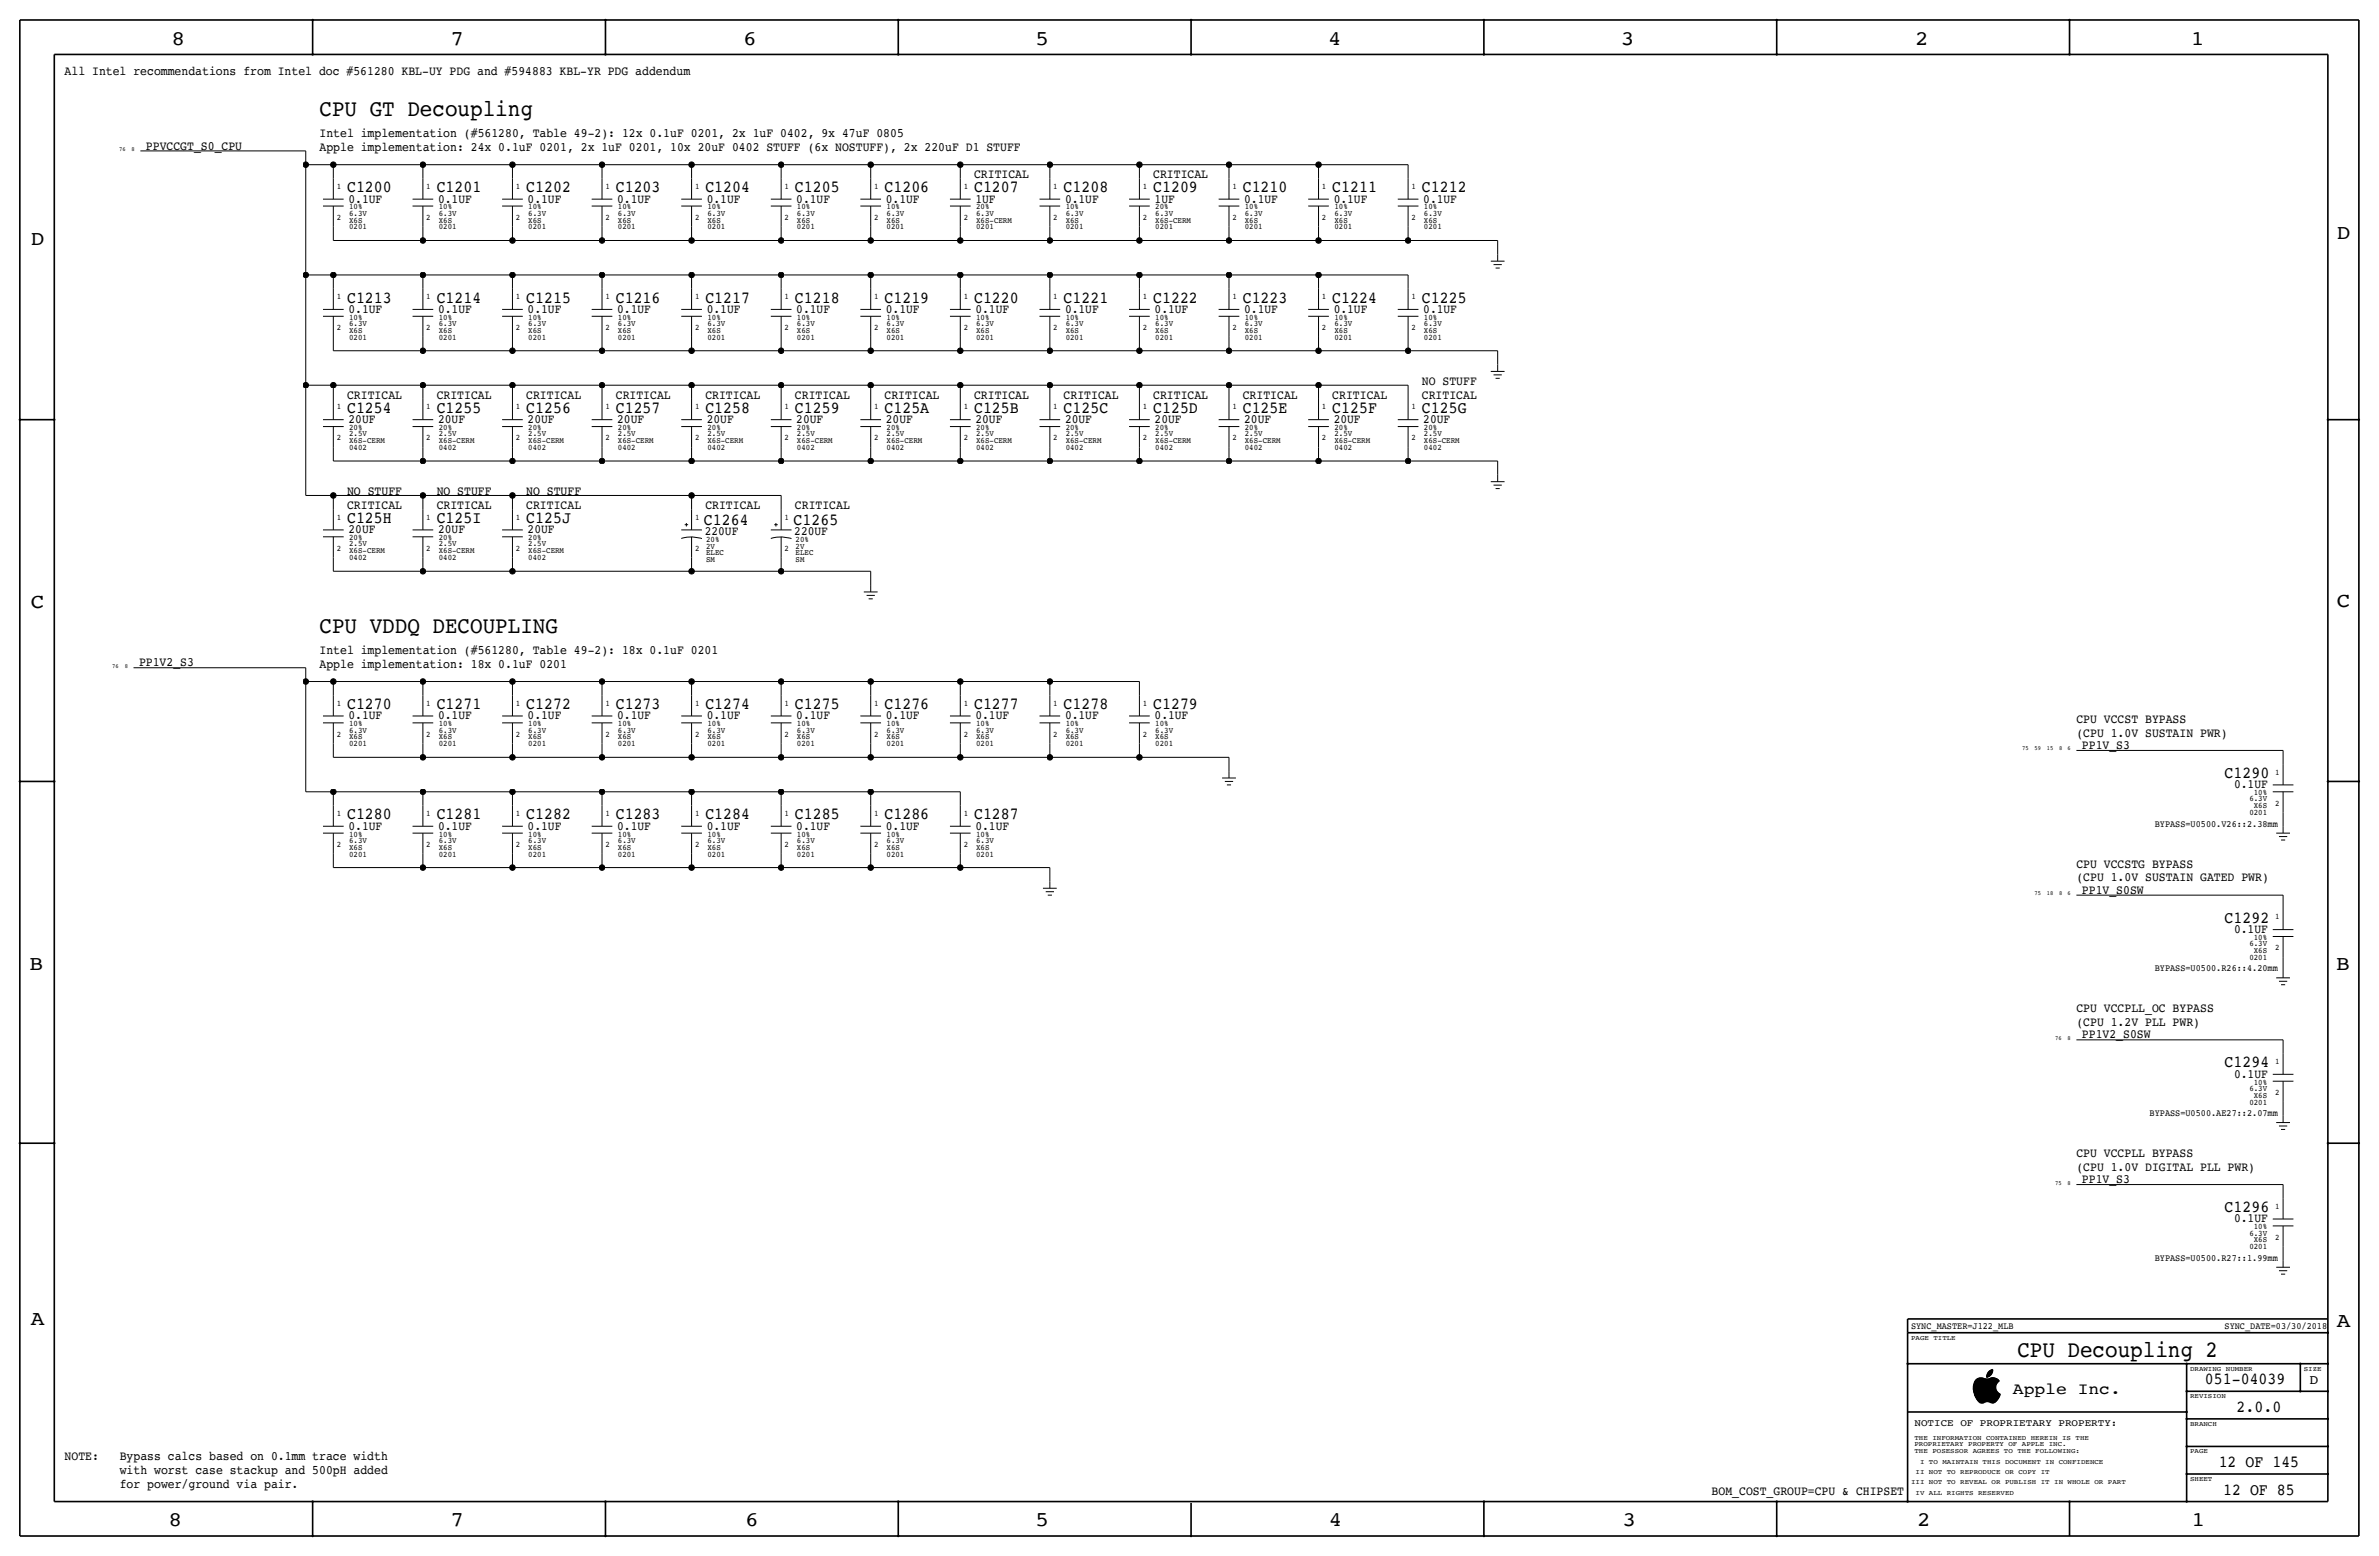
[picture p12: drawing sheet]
<svg xmlns="http://www.w3.org/2000/svg" width="877mm" height="574mm" viewBox="0 0 877 574" stroke-linecap="round" stroke-linejoin="round" font-family="sans-serif">
<defs><g id="words">
<g font-size="8.6">
<text x="117.8" y="42.9">CPU GT Decoupling</text>
<text x="117.8" y="233.4">CPU VDDQ DECOUPLING</text>
<text x="743.7" y="500.1">CPU Decoupling 2</text>
</g>
<g font-size="7.6">
<text x="63.2" y="16.5">8</text>
<text x="166.1" y="16.5">7</text>
<text x="274" y="16.5">6</text>
<text x="381.7" y="16.5">5</text>
<text x="489.7" y="16.5">4</text>
<text x="597.6" y="16.5">3</text>
<text x="706.1" y="16.5">2</text>
<text x="807.7" y="16.5">1</text>
<text x="861.5" y="88.1">D</text>
<text x="11.4" y="90.4">D</text>
<text x="11.4" y="224.3">C</text>
<text x="861.5" y="223.8">C</text>
<text x="10.8" y="357.6">B</text>
<text x="861.3" y="357.4">B</text>
<text x="11.3" y="488.4">A</text>
<text x="861.5" y="489.2">A</text>
<text x="62.2" y="562.6">8</text>
<text x="166" y="562.6">7</text>
<text x="274.8" y="562.6">6</text>
<text x="381.7" y="562.6">5</text>
<text x="489.9" y="562.6">4</text>
<text x="598.1" y="562.6">3</text>
<text x="706.8" y="562.6">2</text>
<text x="807.9" y="562.6">1</text>
</g>
<g font-size="6.2">
<text x="128" y="70.9">C1200</text>
<text x="161" y="70.9">C1201</text>
<text x="194" y="70.9">C1202</text>
<text x="227" y="70.9">C1203</text>
<text x="260" y="70.9">C1204</text>
<text x="293.1" y="70.9">C1205</text>
<text x="326.1" y="70.9">C1206</text>
<text x="359.1" y="70.9">C1207</text>
<text x="392.1" y="70.9">C1208</text>
<text x="425.1" y="70.9">C1209</text>
<text x="458.2" y="70.9">C1210</text>
<text x="491.2" y="70.9">C1211</text>
<text x="524.2" y="70.9">C1212</text>
<text x="128" y="111.5">C1213</text>
<text x="161" y="111.5">C1214</text>
<text x="194" y="111.5">C1215</text>
<text x="227" y="111.5">C1216</text>
<text x="260" y="111.5">C1217</text>
<text x="293.1" y="111.5">C1218</text>
<text x="326.1" y="111.5">C1219</text>
<text x="359.1" y="111.5">C1220</text>
<text x="392.1" y="111.5">C1221</text>
<text x="425.1" y="111.5">C1222</text>
<text x="458.2" y="111.5">C1223</text>
<text x="491.2" y="111.5">C1224</text>
<text x="524.2" y="111.5">C1225</text>
<text x="128" y="152.1">C1254</text>
<text x="161" y="152.1">C1255</text>
<text x="194" y="152.1">C1256</text>
<text x="227" y="152.1">C1257</text>
<text x="260" y="152.1">C1258</text>
<text x="293.1" y="152.1">C1259</text>
<text x="326.1" y="152.1">C125A</text>
<text x="359.1" y="152.1">C125B</text>
<text x="392.1" y="152.1">C125C</text>
<text x="425.1" y="152.1">C125D</text>
<text x="458.2" y="152.1">C125E</text>
<text x="491.2" y="152.1">C125F</text>
<text x="524.2" y="152.1">C125G</text>
<text x="128" y="192.8">C125H</text>
<text x="161" y="192.8">C125I</text>
<text x="194" y="192.8">C125J</text>
<text x="259.5" y="193.5">C1264</text>
<text x="292.6" y="193.5">C1265</text>
<text x="128" y="261.4">C1270</text>
<text x="161" y="261.4">C1271</text>
<text x="194" y="261.4">C1272</text>
<text x="227" y="261.4">C1273</text>
<text x="260" y="261.4">C1274</text>
<text x="293.1" y="261.4">C1275</text>
<text x="326.1" y="261.4">C1276</text>
<text x="359.1" y="261.4">C1277</text>
<text x="392.1" y="261.4">C1278</text>
<text x="425.1" y="261.4">C1279</text>
<text x="820.1" y="286.8">C1290</text>
<text x="128" y="302">C1280</text>
<text x="161" y="302">C1281</text>
<text x="194" y="302">C1282</text>
<text x="227" y="302">C1283</text>
<text x="260" y="302">C1284</text>
<text x="293.1" y="302">C1285</text>
<text x="326.1" y="302">C1286</text>
<text x="359.1" y="302">C1287</text>
<text x="820.1" y="340.1">C1292</text>
<text x="820.1" y="393.4">C1294</text>
<text x="820.1" y="446.8">C1296</text>
<text x="812.9" y="510.3">051-04039</text>
<text x="824.6" y="520.4">2.0.0</text>
<text x="818" y="540.8">12 OF 145</text>
<text x="819.6" y="550.9">12 OF 85</text>
</g>
<text font-size="6" x="742.1" y="513.9">Apple Inc.</text>
<text font-size="5" x="851.5" y="510.3">D</text>
<g font-size="4.7">
<text x="23.8" y="27.7">All Intel recommendations from Intel doc #561280 KBL-UY PDG and #594883 KBL-YR PDG addendum</text>
<text x="117.8" y="50.5">Intel implementation (#561280, Table 49-2): 12x 0.1uF 0201, 2x 1uF 0402, 9x 47uF 0805</text>
<text x="53.8" y="55.1">PPVCCGT_S0_CPU</text>
<text x="117.8" y="55.6">Apple implementation: 24x 0.1uF 0201, 2x 1uF 0201, 10x 20uF 0402 STUFF (6x NOSTUFF), 2x 220uF D1 STUFF</text>
<text x="359.1" y="65.8">CRITICAL</text>
<text x="425.1" y="65.8">CRITICAL</text>
<text x="128.5" y="74.7">0.1UF</text>
<text x="161.5" y="74.7">0.1UF</text>
<text x="194.5" y="74.7">0.1UF</text>
<text x="227.5" y="74.7">0.1UF</text>
<text x="260.6" y="74.7">0.1UF</text>
<text x="293.6" y="74.7">0.1UF</text>
<text x="326.6" y="74.7">0.1UF</text>
<text x="359.6" y="74.7">1UF</text>
<text x="392.6" y="74.7">0.1UF</text>
<text x="425.7" y="74.7">1UF</text>
<text x="458.7" y="74.7">0.1UF</text>
<text x="491.7" y="74.7">0.1UF</text>
<text x="524.7" y="74.7">0.1UF</text>
<text x="128.5" y="115.3">0.1UF</text>
<text x="161.5" y="115.3">0.1UF</text>
<text x="194.5" y="115.3">0.1UF</text>
<text x="227.5" y="115.3">0.1UF</text>
<text x="260.6" y="115.3">0.1UF</text>
<text x="293.6" y="115.3">0.1UF</text>
<text x="326.6" y="115.3">0.1UF</text>
<text x="359.6" y="115.3">0.1UF</text>
<text x="392.6" y="115.3">0.1UF</text>
<text x="425.7" y="115.3">0.1UF</text>
<text x="458.7" y="115.3">0.1UF</text>
<text x="491.7" y="115.3">0.1UF</text>
<text x="524.7" y="115.3">0.1UF</text>
<text x="524.2" y="142">NO STUFF</text>
<text x="128" y="147.1">CRITICAL</text>
<text x="161" y="147.1">CRITICAL</text>
<text x="194" y="147.1">CRITICAL</text>
<text x="227" y="147.1">CRITICAL</text>
<text x="260" y="147.1">CRITICAL</text>
<text x="293.1" y="147.1">CRITICAL</text>
<text x="326.1" y="147.1">CRITICAL</text>
<text x="359.1" y="147.1">CRITICAL</text>
<text x="392.1" y="147.1">CRITICAL</text>
<text x="425.1" y="147.1">CRITICAL</text>
<text x="458.2" y="147.1">CRITICAL</text>
<text x="491.2" y="147.1">CRITICAL</text>
<text x="524.2" y="147.1">CRITICAL</text>
<text x="128.5" y="156">20UF</text>
<text x="161.5" y="156">20UF</text>
<text x="194.5" y="156">20UF</text>
<text x="227.5" y="156">20UF</text>
<text x="260.6" y="156">20UF</text>
<text x="293.6" y="156">20UF</text>
<text x="326.6" y="156">20UF</text>
<text x="359.6" y="156">20UF</text>
<text x="392.6" y="156">20UF</text>
<text x="425.7" y="156">20UF</text>
<text x="458.7" y="156">20UF</text>
<text x="491.7" y="156">20UF</text>
<text x="524.7" y="156">20UF</text>
<text x="128" y="182.6">NO STUFF</text>
<text x="161" y="182.6">NO STUFF</text>
<text x="194" y="182.6">NO STUFF</text>
<text x="128" y="187.7">CRITICAL</text>
<text x="161" y="187.7">CRITICAL</text>
<text x="194" y="187.7">CRITICAL</text>
<text x="260" y="187.7">CRITICAL</text>
<text x="293.1" y="187.7">CRITICAL</text>
<text x="128.5" y="196.6">20UF</text>
<text x="161.5" y="196.6">20UF</text>
<text x="194.5" y="196.6">20UF</text>
<text x="259.8" y="197.1">220UF</text>
<text x="292.8" y="197.1">220UF</text>
<text x="51.3" y="245.6">PP1V2_S3</text>
<text x="117.8" y="241">Intel implementation (#561280, Table 49-2): 18x 0.1uF 0201</text>
<text x="117.8" y="246.1">Apple implementation: 18x 0.1uF 0201</text>
<text x="128.5" y="265.2">0.1UF</text>
<text x="161.5" y="265.2">0.1UF</text>
<text x="194.5" y="265.2">0.1UF</text>
<text x="227.5" y="265.2">0.1UF</text>
<text x="260.6" y="265.2">0.1UF</text>
<text x="293.6" y="265.2">0.1UF</text>
<text x="326.6" y="265.2">0.1UF</text>
<text x="359.6" y="265.2">0.1UF</text>
<text x="392.6" y="265.2">0.1UF</text>
<text x="425.7" y="265.2">0.1UF</text>
<text x="765.5" y="266.4">CPU VCCST BYPASS</text>
<text x="765.5" y="271.5">(CPU 1.0V SUSTAIN PWR)</text>
<text x="767.5" y="276.1">PP1V_S3</text>
<text x="823.6" y="290.6">0.1UF</text>
<text x="128.5" y="305.8">0.1UF</text>
<text x="161.5" y="305.8">0.1UF</text>
<text x="194.5" y="305.8">0.1UF</text>
<text x="227.5" y="305.8">0.1UF</text>
<text x="260.6" y="305.8">0.1UF</text>
<text x="293.6" y="305.8">0.1UF</text>
<text x="326.6" y="305.8">0.1UF</text>
<text x="359.6" y="305.8">0.1UF</text>
<text x="765.5" y="319.8">CPU VCCSTG BYPASS</text>
<text x="765.5" y="324.9">(CPU 1.0V SUSTAIN GATED PWR)</text>
<text x="767.5" y="329.4">PP1V_S0SW</text>
<text x="823.6" y="343.9">0.1UF</text>
<text x="765.5" y="373.1">CPU VCCPLL_OC BYPASS</text>
<text x="765.5" y="378.2">(CPU 1.2V PLL PWR)</text>
<text x="767.5" y="382.8">PP1V2_S0SW</text>
<text x="823.6" y="397.3">0.1UF</text>
<text x="765.5" y="431.5">(CPU 1.0V DIGITAL PLL PWR)</text>
<text x="765.5" y="426.5">CPU VCCPLL BYPASS</text>
<text x="767.5" y="436.1">PP1V_S3</text>
<text x="823.6" y="450.6">0.1UF</text>
<text x="23.8" y="538.2">NOTE:</text>
<text x="44.1" y="538.2">Bypass calcs based on 0.1mm trace width</text>
<text x="44.1" y="543.3">with worst case stackup and 500pH added</text>
<text x="44.1" y="548.4">for power/ground via pair.</text>
<text x="631" y="550.9">BOM_COST_GROUP=CPU &amp; CHIPSET</text>
</g>
<text font-size="3.7" x="705.8" y="525.5">NOTICE OF PROPRIETARY PROPERTY:</text>
<g font-size="3.5">
<text x="794.4" y="304.7">BYPASS=U0500.V26::2.38mm</text>
<text x="794.4" y="358">BYPASS=U0500.R26::4.20mm</text>
<text x="792.5" y="411.4">BYPASS=U0500.AE27::2.07mm</text>
<text x="794.4" y="464.7">BYPASS=U0500.R27::1.99mm</text>
<text x="704.5" y="490">SYNC_MASTER=J122_MLB</text>
<text x="820.1" y="490">SYNC_DATE=03/30/2018</text>
</g>
<g font-size="3.1">
<text x="124.2" y="69.6">1</text>
<text x="157.2" y="69.6">1</text>
<text x="190.2" y="69.6">1</text>
<text x="223.2" y="69.6">1</text>
<text x="256.2" y="69.6">1</text>
<text x="289.3" y="69.6">1</text>
<text x="322.3" y="69.6">1</text>
<text x="355.3" y="69.6">1</text>
<text x="388.3" y="69.6">1</text>
<text x="421.3" y="69.6">1</text>
<text x="454.4" y="69.6">1</text>
<text x="487.4" y="69.6">1</text>
<text x="520.4" y="69.6">1</text>
<text x="128.7" y="77.2">10%</text>
<text x="161.7" y="77.2">10%</text>
<text x="194.8" y="77.2">10%</text>
<text x="227.8" y="77.2">10%</text>
<text x="260.8" y="77.2">10%</text>
<text x="293.8" y="77.2">10%</text>
<text x="326.8" y="77.2">10%</text>
<text x="359.9" y="77.2">20%</text>
<text x="392.9" y="77.2">10%</text>
<text x="425.9" y="77.2">20%</text>
<text x="458.9" y="77.2">10%</text>
<text x="491.9" y="77.2">10%</text>
<text x="525" y="77.2">10%</text>
<text x="124.2" y="81">2</text>
<text x="128.7" y="79.5">6.3V</text>
<text x="128.7" y="82">X6S</text>
<text x="157.2" y="81">2</text>
<text x="161.7" y="79.5">6.3V</text>
<text x="161.7" y="82">X6S</text>
<text x="190.2" y="81">2</text>
<text x="194.8" y="79.5">6.3V</text>
<text x="194.8" y="82">X6S</text>
<text x="223.2" y="81">2</text>
<text x="227.8" y="79.5">6.3V</text>
<text x="227.8" y="82">X6S</text>
<text x="256.2" y="81">2</text>
<text x="260.8" y="82">X6S</text>
<text x="260.8" y="79.5">6.3V</text>
<text x="289.3" y="81">2</text>
<text x="293.8" y="82">X6S</text>
<text x="293.8" y="79.5">6.3V</text>
<text x="322.3" y="81">2</text>
<text x="326.8" y="79.5">6.3V</text>
<text x="326.8" y="82">X6S</text>
<text x="355.3" y="81">2</text>
<text x="359.9" y="79.5">6.3V</text>
<text x="359.9" y="82">X6S-CERM</text>
<text x="388.3" y="81">2</text>
<text x="392.9" y="79.5">6.3V</text>
<text x="392.9" y="82">X6S</text>
<text x="421.3" y="81">2</text>
<text x="425.9" y="79.5">6.3V</text>
<text x="425.9" y="82">X6S-CERM</text>
<text x="454.4" y="81">2</text>
<text x="458.9" y="79.5">6.3V</text>
<text x="458.9" y="82">X6S</text>
<text x="487.4" y="81">2</text>
<text x="491.9" y="79.5">6.3V</text>
<text x="491.9" y="82">X6S</text>
<text x="520.4" y="81">2</text>
<text x="525" y="82">X6S</text>
<text x="525" y="79.5">6.3V</text>
<text x="128.7" y="84.6">0201</text>
<text x="161.7" y="84.6">0201</text>
<text x="194.8" y="84.6">0201</text>
<text x="227.8" y="84.6">0201</text>
<text x="260.8" y="84.6">0201</text>
<text x="293.8" y="84.6">0201</text>
<text x="326.8" y="84.6">0201</text>
<text x="359.9" y="84.6">0201</text>
<text x="392.9" y="84.6">0201</text>
<text x="425.9" y="84.6">0201</text>
<text x="458.9" y="84.6">0201</text>
<text x="491.9" y="84.6">0201</text>
<text x="525" y="84.6">0201</text>
<text x="124.2" y="110.2">1</text>
<text x="157.2" y="110.2">1</text>
<text x="190.2" y="110.2">1</text>
<text x="223.2" y="110.2">1</text>
<text x="256.2" y="110.2">1</text>
<text x="289.3" y="110.2">1</text>
<text x="322.3" y="110.2">1</text>
<text x="355.3" y="110.2">1</text>
<text x="388.3" y="110.2">1</text>
<text x="421.3" y="110.2">1</text>
<text x="454.4" y="110.2">1</text>
<text x="487.4" y="110.2">1</text>
<text x="520.4" y="110.2">1</text>
<text x="128.7" y="117.9">10%</text>
<text x="161.7" y="117.9">10%</text>
<text x="194.8" y="117.9">10%</text>
<text x="227.8" y="117.9">10%</text>
<text x="260.8" y="117.9">10%</text>
<text x="293.8" y="117.9">10%</text>
<text x="326.8" y="117.9">10%</text>
<text x="359.9" y="117.9">10%</text>
<text x="392.9" y="117.9">10%</text>
<text x="425.9" y="117.9">10%</text>
<text x="458.9" y="117.9">10%</text>
<text x="491.9" y="117.9">10%</text>
<text x="525" y="117.9">10%</text>
<text x="124.2" y="121.7">2</text>
<text x="128.7" y="120.1">6.3V</text>
<text x="128.7" y="122.7">X6S</text>
<text x="128.7" y="125.2">0201</text>
<text x="157.2" y="121.7">2</text>
<text x="161.7" y="120.1">6.3V</text>
<text x="161.7" y="122.7">X6S</text>
<text x="161.7" y="125.2">0201</text>
<text x="190.2" y="121.7">2</text>
<text x="194.8" y="122.7">X6S</text>
<text x="194.8" y="120.1">6.3V</text>
<text x="194.8" y="125.2">0201</text>
<text x="223.2" y="121.7">2</text>
<text x="227.8" y="120.1">6.3V</text>
<text x="227.8" y="122.7">X6S</text>
<text x="227.8" y="125.2">0201</text>
<text x="256.2" y="121.7">2</text>
<text x="260.8" y="120.1">6.3V</text>
<text x="260.8" y="122.7">X6S</text>
<text x="260.8" y="125.2">0201</text>
<text x="289.3" y="121.7">2</text>
<text x="293.8" y="120.1">6.3V</text>
<text x="293.8" y="122.7">X6S</text>
<text x="293.8" y="125.2">0201</text>
<text x="322.3" y="121.7">2</text>
<text x="326.8" y="125.2">0201</text>
<text x="326.8" y="122.7">X6S</text>
<text x="326.8" y="120.1">6.3V</text>
<text x="355.3" y="121.7">2</text>
<text x="359.9" y="120.1">6.3V</text>
<text x="359.9" y="122.7">X6S</text>
<text x="359.9" y="125.2">0201</text>
<text x="388.3" y="121.7">2</text>
<text x="392.9" y="120.1">6.3V</text>
<text x="392.9" y="122.7">X6S</text>
<text x="392.9" y="125.2">0201</text>
<text x="421.3" y="121.7">2</text>
<text x="425.9" y="125.2">0201</text>
<text x="425.9" y="122.7">X6S</text>
<text x="425.9" y="120.1">6.3V</text>
<text x="454.4" y="121.7">2</text>
<text x="458.9" y="120.1">6.3V</text>
<text x="458.9" y="122.7">X6S</text>
<text x="458.9" y="125.2">0201</text>
<text x="487.4" y="121.7">2</text>
<text x="491.9" y="120.1">6.3V</text>
<text x="491.9" y="122.7">X6S</text>
<text x="491.9" y="125.2">0201</text>
<text x="520.4" y="121.7">2</text>
<text x="525" y="120.1">6.3V</text>
<text x="525" y="122.7">X6S</text>
<text x="525" y="125.2">0201</text>
<text x="124.2" y="150.9">1</text>
<text x="157.2" y="150.9">1</text>
<text x="190.2" y="150.9">1</text>
<text x="223.2" y="150.9">1</text>
<text x="256.2" y="150.9">1</text>
<text x="289.3" y="150.9">1</text>
<text x="322.3" y="150.9">1</text>
<text x="355.3" y="150.9">1</text>
<text x="388.3" y="150.9">1</text>
<text x="421.3" y="150.9">1</text>
<text x="454.4" y="150.9">1</text>
<text x="487.4" y="150.9">1</text>
<text x="520.4" y="150.9">1</text>
<text x="128.7" y="160.8">2.5V</text>
<text x="128.7" y="158.5">20%</text>
<text x="161.7" y="160.8">2.5V</text>
<text x="161.7" y="158.5">20%</text>
<text x="194.8" y="160.8">2.5V</text>
<text x="194.8" y="158.5">20%</text>
<text x="227.8" y="160.8">2.5V</text>
<text x="227.8" y="158.5">20%</text>
<text x="260.8" y="160.8">2.5V</text>
<text x="260.8" y="158.5">20%</text>
<text x="293.8" y="160.8">2.5V</text>
<text x="293.8" y="158.5">20%</text>
<text x="326.8" y="160.8">2.5V</text>
<text x="326.8" y="158.5">20%</text>
<text x="359.9" y="160.8">2.5V</text>
<text x="359.9" y="158.5">20%</text>
<text x="392.9" y="158.5">20%</text>
<text x="392.9" y="160.8">2.5V</text>
<text x="425.9" y="160.8">2.5V</text>
<text x="425.9" y="158.5">20%</text>
<text x="458.9" y="160.8">2.5V</text>
<text x="458.9" y="158.5">20%</text>
<text x="491.9" y="158.5">20%</text>
<text x="491.9" y="160.8">2.5V</text>
<text x="525" y="160.8">2.5V</text>
<text x="525" y="158.5">20%</text>
<text x="124.2" y="162.3">2</text>
<text x="128.7" y="163.3">X6S-CERM</text>
<text x="128.7" y="165.9">0402</text>
<text x="157.2" y="162.3">2</text>
<text x="161.7" y="163.3">X6S-CERM</text>
<text x="161.7" y="165.9">0402</text>
<text x="190.2" y="162.3">2</text>
<text x="194.8" y="165.9">0402</text>
<text x="194.8" y="163.3">X6S-CERM</text>
<text x="223.2" y="162.3">2</text>
<text x="227.8" y="163.3">X6S-CERM</text>
<text x="227.8" y="165.9">0402</text>
<text x="256.2" y="162.3">2</text>
<text x="260.8" y="163.3">X6S-CERM</text>
<text x="260.8" y="165.9">0402</text>
<text x="289.3" y="162.3">2</text>
<text x="293.8" y="163.3">X6S-CERM</text>
<text x="293.8" y="165.9">0402</text>
<text x="322.3" y="162.3">2</text>
<text x="326.8" y="165.9">0402</text>
<text x="326.8" y="163.3">X6S-CERM</text>
<text x="355.3" y="162.3">2</text>
<text x="359.9" y="163.3">X6S-CERM</text>
<text x="359.9" y="165.9">0402</text>
<text x="388.3" y="162.3">2</text>
<text x="392.9" y="165.9">0402</text>
<text x="392.9" y="163.3">X6S-CERM</text>
<text x="421.3" y="162.3">2</text>
<text x="425.9" y="163.3">X6S-CERM</text>
<text x="425.9" y="165.9">0402</text>
<text x="454.4" y="162.3">2</text>
<text x="458.9" y="163.3">X6S-CERM</text>
<text x="458.9" y="165.9">0402</text>
<text x="487.4" y="162.3">2</text>
<text x="491.9" y="165.9">0402</text>
<text x="491.9" y="163.3">X6S-CERM</text>
<text x="520.4" y="162.3">2</text>
<text x="525" y="163.3">X6S-CERM</text>
<text x="525" y="165.9">0402</text>
<text x="124.2" y="191.5">1</text>
<text x="157.2" y="191.5">1</text>
<text x="190.2" y="191.5">1</text>
<text x="256.2" y="191.5">1</text>
<text x="289.3" y="191.5">1</text>
<text x="124.2" y="202.9">2</text>
<text x="128.7" y="199.1">20%</text>
<text x="128.7" y="204">X6S-CERM</text>
<text x="128.7" y="201.4">2.5V</text>
<text x="157.2" y="202.9">2</text>
<text x="161.7" y="199.1">20%</text>
<text x="161.7" y="204">X6S-CERM</text>
<text x="161.7" y="201.4">2.5V</text>
<text x="190.2" y="202.9">2</text>
<text x="194.8" y="199.1">20%</text>
<text x="194.8" y="204">X6S-CERM</text>
<text x="194.8" y="201.4">2.5V</text>
<text x="256.2" y="202.9">2</text>
<text x="260.3" y="202.4">2V</text>
<text x="260.3" y="199.9">20%</text>
<text x="289.3" y="202.9">2</text>
<text x="293.3" y="202.4">2V</text>
<text x="293.3" y="199.9">20%</text>
<text x="128.7" y="206.5">0402</text>
<text x="161.7" y="206.5">0402</text>
<text x="194.8" y="206.5">0402</text>
<text x="260.3" y="204.7">ELEC</text>
<text x="260.3" y="207.3">SM</text>
<text x="293.3" y="204.7">ELEC</text>
<text x="293.3" y="207.3">SM</text>
<text x="124.2" y="260.1">1</text>
<text x="157.2" y="260.1">1</text>
<text x="190.2" y="260.1">1</text>
<text x="223.2" y="260.1">1</text>
<text x="256.2" y="260.1">1</text>
<text x="289.3" y="260.1">1</text>
<text x="322.3" y="260.1">1</text>
<text x="355.3" y="260.1">1</text>
<text x="388.3" y="260.1">1</text>
<text x="421.3" y="260.1">1</text>
<text x="128.7" y="267.7">10%</text>
<text x="161.7" y="267.7">10%</text>
<text x="194.8" y="267.7">10%</text>
<text x="227.8" y="267.7">10%</text>
<text x="260.8" y="267.7">10%</text>
<text x="293.8" y="267.7">10%</text>
<text x="326.8" y="267.7">10%</text>
<text x="359.9" y="267.7">10%</text>
<text x="392.9" y="267.7">10%</text>
<text x="425.9" y="267.7">10%</text>
<text x="124.2" y="271.5">2</text>
<text x="128.7" y="275.1">0201</text>
<text x="128.7" y="272.5">X6S</text>
<text x="128.7" y="270">6.3V</text>
<text x="157.2" y="271.5">2</text>
<text x="161.7" y="275.1">0201</text>
<text x="161.7" y="272.5">X6S</text>
<text x="161.7" y="270">6.3V</text>
<text x="190.2" y="271.5">2</text>
<text x="194.8" y="275.1">0201</text>
<text x="194.8" y="272.5">X6S</text>
<text x="194.8" y="270">6.3V</text>
<text x="223.2" y="271.5">2</text>
<text x="227.8" y="275.1">0201</text>
<text x="227.8" y="272.5">X6S</text>
<text x="227.8" y="270">6.3V</text>
<text x="256.2" y="271.5">2</text>
<text x="260.8" y="275.1">0201</text>
<text x="260.8" y="272.5">X6S</text>
<text x="260.8" y="270">6.3V</text>
<text x="289.3" y="271.5">2</text>
<text x="293.8" y="275.1">0201</text>
<text x="293.8" y="272.5">X6S</text>
<text x="293.8" y="270">6.3V</text>
<text x="322.3" y="271.5">2</text>
<text x="326.8" y="275.1">0201</text>
<text x="326.8" y="272.5">X6S</text>
<text x="326.8" y="270">6.3V</text>
<text x="355.3" y="271.5">2</text>
<text x="359.9" y="275.1">0201</text>
<text x="359.9" y="272.5">X6S</text>
<text x="359.9" y="270">6.3V</text>
<text x="388.3" y="271.5">2</text>
<text x="392.9" y="275.1">0201</text>
<text x="392.9" y="272.5">X6S</text>
<text x="392.9" y="270">6.3V</text>
<text x="421.3" y="271.5">2</text>
<text x="425.9" y="275.1">0201</text>
<text x="425.9" y="272.5">X6S</text>
<text x="425.9" y="270">6.3V</text>
<text x="838.8" y="285.5">1</text>
<text x="830.9" y="293.1">10%</text>
<text x="829.3" y="295.4">6.3V</text>
<text x="830.9" y="297.9">X6S</text>
<text x="838.8" y="296.9">2</text>
<text x="124.2" y="300.7">1</text>
<text x="157.2" y="300.7">1</text>
<text x="190.2" y="300.7">1</text>
<text x="223.2" y="300.7">1</text>
<text x="256.2" y="300.7">1</text>
<text x="289.3" y="300.7">1</text>
<text x="322.3" y="300.7">1</text>
<text x="355.3" y="300.7">1</text>
<text x="829.3" y="300.5">0201</text>
<text x="128.7" y="308.4">10%</text>
<text x="128.7" y="310.6">6.3V</text>
<text x="161.7" y="308.4">10%</text>
<text x="161.7" y="310.6">6.3V</text>
<text x="194.8" y="308.4">10%</text>
<text x="194.8" y="310.6">6.3V</text>
<text x="227.8" y="308.4">10%</text>
<text x="227.8" y="310.6">6.3V</text>
<text x="260.8" y="308.4">10%</text>
<text x="260.8" y="310.6">6.3V</text>
<text x="293.8" y="308.4">10%</text>
<text x="293.8" y="310.6">6.3V</text>
<text x="326.8" y="308.4">10%</text>
<text x="326.8" y="310.6">6.3V</text>
<text x="359.9" y="308.4">10%</text>
<text x="359.9" y="310.6">6.3V</text>
<text x="124.2" y="312.2">2</text>
<text x="128.7" y="315.7">0201</text>
<text x="128.7" y="313.2">X6S</text>
<text x="157.2" y="312.2">2</text>
<text x="161.7" y="315.7">0201</text>
<text x="161.7" y="313.2">X6S</text>
<text x="190.2" y="312.2">2</text>
<text x="194.8" y="315.7">0201</text>
<text x="194.8" y="313.2">X6S</text>
<text x="223.2" y="312.2">2</text>
<text x="227.8" y="315.7">0201</text>
<text x="227.8" y="313.2">X6S</text>
<text x="256.2" y="312.2">2</text>
<text x="260.8" y="315.7">0201</text>
<text x="260.8" y="313.2">X6S</text>
<text x="289.3" y="312.2">2</text>
<text x="293.8" y="315.7">0201</text>
<text x="293.8" y="313.2">X6S</text>
<text x="322.3" y="312.2">2</text>
<text x="326.8" y="315.7">0201</text>
<text x="326.8" y="313.2">X6S</text>
<text x="355.3" y="312.2">2</text>
<text x="359.9" y="315.7">0201</text>
<text x="359.9" y="313.2">X6S</text>
<text x="838.8" y="338.8">1</text>
<text x="830.9" y="346.5">10%</text>
<text x="829.3" y="353.8">0201</text>
<text x="829.3" y="348.7">6.3V</text>
<text x="830.9" y="351.3">X6S</text>
<text x="838.8" y="350.3">2</text>
<text x="838.8" y="392.2">1</text>
<text x="830.9" y="399.8">10%</text>
<text x="829.3" y="407.2">0201</text>
<text x="829.3" y="402.1">6.3V</text>
<text x="830.9" y="404.6">X6S</text>
<text x="838.8" y="403.6">2</text>
<text x="838.8" y="445.5">1</text>
<text x="829.3" y="455.4">6.3V</text>
<text x="830.9" y="453.1">10%</text>
<text x="829.3" y="460.5">0201</text>
<text x="830.9" y="458">X6S</text>
<text x="838.8" y="456.9">2</text>
</g>
<g font-size="2.5">
<text x="704.5" y="493.8">PAGE TITLE</text>
<text x="807.4" y="505.2">DRAWING NUMBER</text>
<text x="849.3" y="505.2">SIZE</text>
<text x="807.4" y="515.4">REVISION</text>
<text x="807.4" y="525.5">BRANCH</text>
<text x="705.8" y="533.1">PROPRIETARY PROPERTY OF APPLE INC.</text>
<text x="705.8" y="530.6">THE INFORMATION CONTAINED HEREIN IS THE</text>
<text x="705.8" y="535.7">THE POSESSOR AGREES TO THE FOLLOWING:</text>
<text x="707.8" y="539.5">I TO MAINTAIN THIS DOCUMENT IN CONFIDENCE</text>
<text x="807.4" y="535.7">PAGE</text>
<text x="706.2" y="543.3">II NOT TO REPRODUCE OR COPY IT</text>
<text x="807.4" y="545.8">SHEET</text>
<text x="704.5" y="547.1">III NOT TO REVEAL OR PUBLISH IT IN WHOLE OR PART</text>
<text x="706.2" y="550.9">IV ALL RIGHTS RESERVED</text>
</g>
<g font-size="2.3">
<text x="43.9" y="55.6">76</text>
<text x="48.5" y="55.6">8</text>
<text x="41.4" y="246.1">76</text>
<text x="46" y="246.1">8</text>
<text x="745.5" y="276.6">75</text>
<text x="750.1" y="276.6">59</text>
<text x="754.6" y="276.6">15</text>
<text x="759.2" y="276.6">8</text>
<text x="762.3" y="276.6">6</text>
<text x="750.1" y="329.9">75</text>
<text x="754.6" y="329.9">18</text>
<text x="759.2" y="329.9">8</text>
<text x="762.3" y="329.9">6</text>
<text x="757.7" y="383.3">76</text>
<text x="762.3" y="383.3">8</text>
<text x="757.7" y="436.6">75</text>
<text x="762.3" y="436.6">8</text>
</g>
</g></defs>
<g fill="none" stroke="#000" stroke-width=".37">
<path d="M51.8 55.6h60.9zM112.7 55.6v5.1zM112.7 60.7h10.2zM112.7 60.7v40.6zM119.1 75.9h7.6zM119.1 73.4h7.6zM122.9 60.7v5.1zM122.9 65.8v7.6zM122.9 75.9v7.7zM122.9 60.7h33zM152.1 73.4h7.6zM152.1 75.9h7.6z"/>
<path d="M155.9 60.7v5.1zM155.9 65.8v7.6zM155.9 75.9v7.7zM155.9 60.7h33zM185.1 75.9h7.6zM185.1 73.4h7.6zM188.9 60.7h33zM188.9 60.7v5.1zM188.9 65.8v7.6zM188.9 75.9v7.7zM218.1 75.9h7.7zM218.1 73.4h7.7z"/>
<path d="M221.9 60.7v5.1zM221.9 65.8v7.6zM221.9 75.9v7.7zM221.9 60.7h33.1zM251.2 73.4h7.6zM251.2 75.9h7.6zM255 60.7h33zM255 60.7v5.1zM255 65.8v7.6zM255 75.9v7.7zM284.2 75.9h7.6zM284.2 73.4h7.6z"/>
<path d="M288 60.7h33zM288 60.7v5.1zM288 65.8v7.6zM288 75.9v7.7zM317.2 73.4h7.6zM317.2 75.9h7.6zM321 60.7v5.1zM321 65.8v7.6zM321 75.9v7.7zM321 60.7h33zM350.2 75.9h7.6zM350.2 73.4h7.6z"/>
<path d="M354 60.7h33zM354 60.7v5.1zM354 65.8v7.6zM354 75.9v7.7zM383.2 75.9h7.7zM383.2 73.4h7.7zM387 60.7h33.1zM387 60.7v5.1zM387 65.8v7.6zM387 75.9v7.7zM416.3 75.9h7.6zM416.3 73.4h7.6z"/>
<path d="M420.1 60.7v5.1zM420.1 65.8v7.6zM420.1 75.9v7.7zM420.1 60.7h33zM449.3 75.9h7.6zM449.3 73.4h7.6zM453.1 60.7h33zM453.1 60.7v5.1zM453.1 65.8v7.6zM453.1 75.9v7.7zM482.3 75.9h7.6zM482.3 73.4h7.6z"/>
<path d="M486.1 60.7h33zM486.1 60.7v5.1zM486.1 65.8v7.6zM486.1 75.9v7.7zM515.3 73.4h7.6zM515.3 75.9h7.6zM519.1 60.7v5.1zM519.1 65.8v7.6zM519.1 75.9v7.7zM122.9 83.6v5zM122.9 88.6h33zM155.9 88.6h33z"/>
<path d="M155.9 83.6v5zM188.9 88.6h33zM188.9 83.6v5zM221.9 88.6h33.1zM221.9 83.6v5zM255 88.6h33zM255 83.6v5zM288 88.6h33zM288 83.6v5zM321 83.6v5zM321 88.6h33zM354 88.6h33z"/>
<path d="M354 83.6v5zM387 88.6h33.1zM387 83.6v5zM420.1 88.6h33zM420.1 83.6v5zM453.1 88.6h33zM453.1 83.6v5zM486.1 88.6h33zM486.1 83.6v5zM519.1 88.6h33zM519.1 83.6v5zM549.6 96.3h5.1z"/>
<path d="M550.6 97.5h3.1zM551.4 98.8h1.5zM552.1 88.6v5.1zM552.1 93.7v2.6zM112.7 101.3h10.2zM112.7 101.3v40.7zM119.1 116.6h7.6zM119.1 114h7.6zM122.9 101.3v5.1zM122.9 106.4v7.6zM122.9 116.6v7.6zM122.9 101.3h33z"/>
<path d="M152.1 114h7.6zM152.1 116.6h7.6zM155.9 101.3v5.1zM155.9 106.4v7.6zM155.9 116.6v7.6zM155.9 101.3h33zM185.1 116.6h7.6zM185.1 114h7.6zM188.9 101.3h33zM188.9 101.3v5.1zM188.9 106.4v7.6zM188.9 116.6v7.6z"/>
<path d="M218.1 116.6h7.7zM218.1 114h7.7zM221.9 101.3v5.1zM221.9 106.4v7.6zM221.9 116.6v7.6zM221.9 101.3h33.1zM251.2 114h7.6zM251.2 116.6h7.6zM255 101.3h33zM255 101.3v5.1zM255 106.4v7.6zM255 116.6v7.6z"/>
<path d="M284.2 116.6h7.6zM284.2 114h7.6zM288 101.3h33zM288 101.3v5.1zM288 106.4v7.6zM288 116.6v7.6zM317.2 114h7.6zM317.2 116.6h7.6zM321 101.3v5.1zM321 106.4v7.6zM321 116.6v7.6zM321 101.3h33z"/>
<path d="M350.2 116.6h7.6zM350.2 114h7.6zM354 101.3h33zM354 101.3v5.1zM354 106.4v7.6zM354 116.6v7.6zM383.2 116.6h7.7zM383.2 114h7.7zM387 101.3h33.1zM387 101.3v5.1zM387 106.4v7.6zM387 116.6v7.6z"/>
<path d="M416.3 116.6h7.6zM416.3 114h7.6zM420.1 101.3h33zM420.1 101.3v5.1zM420.1 106.4v7.6zM420.1 116.6v7.6zM449.3 116.6h7.6zM449.3 114h7.6zM453.1 101.3h33zM453.1 101.3v5.1zM453.1 106.4v7.6zM453.1 116.6v7.6z"/>
<path d="M482.3 116.6h7.6zM482.3 114h7.6zM486.1 101.3h33zM486.1 101.3v5.1zM486.1 106.4v7.6zM486.1 116.6v7.6zM515.3 114h7.6zM515.3 116.6h7.6zM519.1 101.3v5.1zM519.1 106.4v7.6zM519.1 116.6v7.6zM122.9 124.2v5.1z"/>
<path d="M122.9 129.3h33zM155.9 124.2v5.1zM155.9 129.3h33zM188.9 129.3h33zM188.9 124.2v5.1zM221.9 124.2v5.1zM221.9 129.3h33.1zM255 129.3h33zM255 124.2v5.1zM288 129.3h33zM288 124.2v5.1zM321 124.2v5.1z"/>
<path d="M321 129.3h33zM354 129.3h33zM354 124.2v5.1zM387 129.3h33.1zM387 124.2v5.1zM420.1 124.2v5.1zM420.1 129.3h33zM453.1 129.3h33zM453.1 124.2v5.1zM486.1 129.3h33zM486.1 124.2v5.1zM519.1 129.3h33z"/>
<path d="M519.1 124.2v5.1zM549.6 136.9h5.1zM550.6 138.2h3.1zM551.4 139.4h1.5zM552.1 129.3v5.1zM552.1 134.4v2.5zM112.7 142h10.2zM112.7 142v40.6zM119.1 157.2h7.6zM119.1 154.7h7.6zM122.9 142h33zM122.9 142v5.1z"/>
<path d="M122.9 147.1v7.6zM122.9 157.2v7.6zM152.1 154.7h7.6zM152.1 157.2h7.6zM155.9 142v5.1zM155.9 147.1v7.6zM155.9 157.2v7.6zM155.9 142h33zM185.1 157.2h7.6zM185.1 154.7h7.6zM188.9 142h33zM188.9 142v5.1z"/>
<path d="M188.9 147.1v7.6zM188.9 157.2v7.6zM218.1 157.2h7.7zM218.1 154.7h7.7zM221.9 142v5.1zM221.9 147.1v7.6zM221.9 157.2v7.6zM221.9 142h33.1zM251.2 154.7h7.6zM251.2 157.2h7.6zM255 142h33zM255 142v5.1z"/>
<path d="M255 147.1v7.6zM255 157.2v7.6zM284.2 157.2h7.6zM284.2 154.7h7.6zM288 142h33zM288 142v5.1zM288 147.1v7.6zM288 157.2v7.6zM317.2 154.7h7.6zM317.2 157.2h7.6zM321 142v5.1zM321 147.1v7.6z"/>
<path d="M321 157.2v7.6zM321 142h33zM350.2 157.2h7.6zM350.2 154.7h7.6zM354 142h33zM354 142v5.1zM354 147.1v7.6zM354 157.2v7.6zM383.2 157.2h7.7zM383.2 154.7h7.7zM387 142h33.1zM387 142v5.1z"/>
<path d="M387 147.1v7.6zM387 157.2v7.6zM416.3 157.2h7.6zM416.3 154.7h7.6zM420.1 142v5.1zM420.1 147.1v7.6zM420.1 157.2v7.6zM420.1 142h33zM449.3 157.2h7.6zM449.3 154.7h7.6zM453.1 142h33zM453.1 142v5.1z"/>
<path d="M453.1 147.1v7.6zM453.1 157.2v7.6zM482.3 157.2h7.6zM482.3 154.7h7.6zM486.1 142h33zM486.1 142v5.1zM486.1 147.1v7.6zM486.1 157.2v7.6zM515.3 154.7h7.6zM515.3 157.2h7.6zM519.1 142v5.1zM519.1 147.1v7.6z"/>
<path d="M519.1 157.2v7.6zM122.9 169.9h33zM122.9 164.8v5.1zM155.9 164.8v5.1zM155.9 169.9h33zM188.9 169.9h33zM188.9 164.8v5.1zM221.9 164.8v5.1zM221.9 169.9h33.1zM255 169.9h33zM255 164.8v5.1zM288 169.9h33z"/>
<path d="M288 164.8v5.1zM321 164.8v5.1zM321 169.9h33zM354 169.9h33zM354 164.8v5.1zM387 169.9h33.1zM387 164.8v5.1zM420.1 164.8v5.1zM420.1 169.9h33zM453.1 169.9h33zM453.1 164.8v5.1zM486.1 169.9h33z"/>
<path d="M486.1 164.8v5.1zM519.1 169.9h33zM519.1 164.8v5.1zM549.6 177.5h5.1zM550.6 178.8h3.1zM552.1 169.9v5.1zM552.1 175v2.5zM112.7 182.6h10.2zM119.1 197.9h7.6zM119.1 195.3h7.6zM122.9 182.6v5.1zM122.9 187.7v7.6z"/>
<path d="M122.9 197.9v7.6zM122.9 182.6h33zM152.1 195.3h7.6zM152.1 197.9h7.6zM155.9 182.6v5.1zM155.9 187.7v7.6zM155.9 197.9v7.6zM155.9 182.6h33zM185.1 197.9h7.6zM185.1 195.3h7.6zM188.9 182.6v5.1zM188.9 187.7v7.6z"/>
<path d="M188.9 197.9v7.6zM188.9 182.6h66.1zM251.2 195.3h7.6zM251.2 198.5a12.9 12.9 0 0 1 7.6 0M252.4 193.4h1.3zM253 192.8v1.3zM255 182.6h33zM255 182.6v5.1zM255 197.9v7.6zM255 187.7v7.6zM284.2 195.3h7.6zM284.2 198.5a12.9 12.9 0 0 1 7.6 0"/>
<path d="M285.4 193.4h1.3zM286.1 192.8v1.3zM288 182.6v5.1zM288 197.9v7.6zM288 187.7v7.6zM551.4 180.1h1.5zM122.9 205.5v5.1zM122.9 210.6h33zM155.9 205.5v5.1zM155.9 210.6h33zM188.9 210.6h66.1zM188.9 205.5v5.1z"/>
<path d="M255 210.6h33zM255 205.5v5.1zM288 210.6h33zM288 205.5v5.1zM318.5 218.2h5zM319.5 219.5h3zM321 210.6v5zM321 215.6v2.6zM320.2 220.7h1.6zM49.2 246.1h63.5zM112.7 246.1v5.1zM112.7 251.2h10.2z"/>
<path d="M112.7 251.2v40.6zM122.9 251.2h33zM122.9 251.2v5.1zM122.9 256.3v7.6zM155.9 251.2v5.1zM155.9 256.3v7.6zM155.9 251.2h33zM188.9 251.2h33zM188.9 251.2v5.1zM188.9 256.3v7.6zM221.9 251.2h33.1zM221.9 251.2v5.1z"/>
<path d="M221.9 256.3v7.6zM255 251.2h33zM255 251.2v5.1zM255 256.3v7.6zM288 251.2h33zM288 251.2v5.1zM288 256.3v7.6zM321 251.2h33zM321 251.2v5.1zM321 256.3v7.6zM354 251.2h33zM354 251.2v5.1z"/>
<path d="M354 256.3v7.6zM387 251.2h33.1zM387 251.2v5.1zM387 256.3v7.6zM420.1 251.2v5.1zM420.1 256.3v7.6zM119.1 266.4h7.6zM119.1 263.9h7.6zM122.9 274.1v5zM122.9 279.1h33zM122.9 266.4v7.7zM152.1 263.9h7.6z"/>
<path d="M152.1 266.4h7.6zM155.9 274.1v5zM155.9 266.4v7.7zM155.9 279.1h33zM185.1 266.4h7.6zM185.1 263.9h7.6zM188.9 279.1h33zM188.9 274.1v5zM188.9 266.4v7.7zM218.1 266.4h7.7zM218.1 263.9h7.7zM221.9 279.1h33.1z"/>
<path d="M221.9 274.1v5zM221.9 266.4v7.7zM251.2 263.9h7.6zM251.2 266.4h7.6zM255 279.1h33zM255 274.1v5zM255 266.4v7.7zM284.2 266.4h7.6zM284.2 263.9h7.6zM288 279.1h33zM288 274.1v5zM288 266.4v7.7z"/>
<path d="M317.2 263.9h7.6zM317.2 266.4h7.6zM321 279.1h33zM321 274.1v5zM321 266.4v7.7zM350.2 266.4h7.6zM350.2 263.9h7.6zM354 279.1h33zM354 274.1v5zM354 266.4v7.7zM383.2 266.4h7.7zM383.2 263.9h7.7z"/>
<path d="M387 279.1h33.1zM387 274.1v5zM387 266.4v7.7zM416.3 266.4h7.6zM416.3 263.9h7.6zM420.1 279.1h33zM420.1 274.1v5zM420.1 266.4v7.7zM453.1 279.1v5.1zM765.5 276.6h76.2zM841.7 276.6v5.1zM112.7 291.8h10.2z"/>
<path d="M122.9 291.8h33zM122.9 291.8v5.1zM122.9 296.9v7.6zM155.9 291.8v5.1zM155.9 296.9v7.6zM155.9 291.8h33zM188.9 291.8h33zM188.9 291.8v5.1zM188.9 296.9v7.6zM221.9 291.8h33.1zM221.9 291.8v5.1zM221.9 296.9v7.6z"/>
<path d="M255 291.8h33zM255 291.8v5.1zM255 296.9v7.6zM288 291.8h33zM288 291.8v5.1zM288 296.9v7.6zM321 291.8h33zM321 291.8v5.1zM321 296.9v7.6zM354 291.8v5.1zM354 296.9v7.6zM450.5 286.8h5.1z"/>
<path d="M451.6 288h3zM452.3 289.3h1.5zM453.1 284.2v2.6zM837.9 291.8h7.6zM837.9 289.3h7.6zM841.7 299.5v5zM841.7 281.7v7.6zM841.7 291.8v7.7zM119.1 307.1h7.6zM119.1 304.5h7.6zM122.9 314.7v5.1zM122.9 319.8h33z"/>
<path d="M122.9 307.1v7.6zM152.1 304.5h7.6zM152.1 307.1h7.6zM155.9 314.7v5.1zM155.9 307.1v7.6zM155.9 319.8h33zM185.1 307.1h7.6zM185.1 304.5h7.6zM188.9 319.8h33zM188.9 314.7v5.1zM188.9 307.1v7.6zM218.1 307.1h7.7z"/>
<path d="M218.1 304.5h7.7zM221.9 319.8h33.1zM221.9 314.7v5.1zM221.9 307.1v7.6zM251.2 304.5h7.6zM251.2 307.1h7.6zM255 319.8h33zM255 314.7v5.1zM255 307.1v7.6zM284.2 307.1h7.6zM284.2 304.5h7.6zM288 319.8h33z"/>
<path d="M288 314.7v5.1zM288 307.1v7.6zM317.2 304.5h7.6zM317.2 307.1h7.6zM321 319.8h33zM321 314.7v5.1zM321 307.1v7.6zM350.2 307.1h7.6zM350.2 304.5h7.6zM354 319.8h33zM354 314.7v5.1zM354 307.1v7.6z"/>
<path d="M387 319.8v5.1zM839.2 307.1h5zM840.2 308.4h3zM840.9 309.6h1.6zM841.7 304.5v2.6zM384.5 327.4h5.1zM385.5 328.7h3.1zM386.3 329.9h1.5zM387 324.9v2.5zM765.5 329.9h76.2zM841.7 329.9v5.1zM841.7 335v7.6z"/>
<path d="M837.9 345.2h7.6zM837.9 342.6h7.6zM841.7 352.8v5.1zM841.7 357.9v2.5zM841.7 345.2v7.6zM839.2 360.4h5zM840.2 361.7h3zM840.9 363h1.6zM765.5 383.3h76.2zM837.9 398.5h7.6zM837.9 396h7.6zM841.7 383.3v5.1z"/>
<path d="M841.7 388.4v7.6zM841.7 398.5v7.6zM839.2 413.8h5zM840.2 415h3zM840.9 416.3h1.6zM841.7 406.1v5.1zM841.7 411.2v2.6zM765.5 436.6h76.2zM841.7 436.6v5.1zM837.9 451.9h7.6zM837.9 449.3h7.6zM841.7 459.5v5.1z"/>
<path d="M841.7 441.7v7.6zM841.7 451.9v7.6zM839.2 467.1h5zM840.2 468.4h3zM840.9 469.6h1.6zM841.7 464.6v2.5zM727.5 512.2h8.4zM727.5 512.3h8.4zM727.5 512.4h8.5zM727.5 511.2h8.2zM727.5 511.3h8.2zM727.5 511.5h8.2z"/>
<path d="M727.5 511.4h8.2zM727.5 512h8.3zM727.5 512.1h8.3zM727.5 511.7h8.3zM727.5 511.8h8.3zM727.5 511.6h8.3zM727.5 511.9h8.3zM727.5 511.1h8.3zM727.6 512.8h8.6zM727.6 510.8h8.2zM727.6 511h8.2zM727.6 510.9h8.2z"/>
<path d="M727.6 510.7h8.2zM727.6 512.5h8.4zM727.6 512.6h8.4zM727.6 512.7h8.5zM727.6 512.9h8.6zM727.6 510.6h8.3zM727.6 510.5h8.3zM727.6 513h8.7zM727.6 513.1h8.8zM727.7 513.2h8.8zM727.7 510.2h8.3zM727.7 510.4h8.2z"/>
<path d="M727.7 510.3h8.3zM727.7 513.4h9.1zM727.7 513.3h9zM727.7 510.1h8.3zM727.8 509.9h8.4zM727.8 513.5h9.1zM727.8 510h8.3zM727.8 513.6h9.2zM727.8 513.8h9.6zM727.8 509.8h8.5zM727.8 513.7h9.4zM727.9 513.9h9.5z"/>
<path d="M727.9 509.7h8.4zM727.9 509.6h8.5zM727.9 514.1h9.5zM727.9 514h9.5zM728 514.2h9.4zM728 509.5h8.5zM728 509.4h8.6zM728 509.3h8.7zM728 514.4h9.3zM728.1 509.2h8.8zM728.1 514.5h9.2zM728.1 514.6h9.1z"/>
<path d="M728.1 509.1h8.9zM728.2 514.7h9zM728.2 509h8.8zM728.2 514.8h9zM728.3 514.9h8.8zM728.3 508.9h8.7zM728.3 515h8.8zM728.3 508.8h8.6zM728.3 515.1h8.7zM728.4 508.7h8.4zM728.4 515.2h8.6zM728.5 515.3h8.4z"/>
<path d="M728.5 515.4h8.4zM728.5 508.6h8.2zM728.6 515.5h8.2zM728.6 508.5h7.9zM728.7 515.6h8zM728.7 515.7h8zM728.7 508.4h7.7zM728.8 515.8h7.7zM728.9 515.9h7.6zM728.9 508.3h3.1zM728.9 516h7.5zM729 508.2h2.6z"/>
<path d="M729 516.1h7.3zM729.1 516.2h7.1zM729.2 516.3h6.9zM729.2 508.1a4.7 4.7 0 0 0-1.2 6.3l1.8 2.6 .8 .2 1-.3M729.3 508.1h2.1zM729.3 516.4h6.7zM729.4 516.5h6.5zM729.5 516.6h6.3zM729.6 516.7h2.5zM729.6 507.9h1.4zM729.7 516.8h2.1zM729.8 516.9h1.9z"/>
<path d="M729.9 517h1.6zM730.2 517.1h1zM732.4 507.5h.6zM732.4 507.6h.4zM732.4 507.4h.8zM732.4 507.3h1zM732.4 507.1h1.3zM732.4 507h1.4zM732.4 507.2h1.2zM732.5 506.9h1.4zM732.5 506.8h1.5zM732.5 506.6h1.7z"/>
<path d="M732.5 506.7h1.6zM732.6 506.5h1.7zM732.6 506.4h1.7zM732.7 506.3h1.7zM732.7 506.2h1.7zM732.8 506.1h1.7zM732.8 506h1.7zM732.9 505.9h1.6zM733 505.8h1.6zM733.1 505.7h1.5zM733.1 508.3h3.1zM733.2 505.6h1.4z"/>
<path d="M733.2 516.7h2.5zM733.3 505.5h1.4zM733.4 508.2h2.6zM733.4 505.4h1.3zM733.6 505.3h1.1zM733.6 516.8h2zM733.6 508.1a2.99 2.99 0 0 1 3.5 1 2.71 2.71 0 0 0-1.3 2.5 2.71 2.71 0 0 0 1.7 2.3 3.5 3.5 0 0 1-3.1 3.2l-1.6-.4-1.1 .2M733.7 508.1h2.1zM733.7 508.1l-1.3 .2-1.9-.4-1.3 .2M733.7 505.2h1zM733.8 516.9h1.7zM733.9 505.1h.8z"/>
<path d="M733.9 507.9h1.6zM734 517h1.3zM734.1 505h.6zM734.3 507.8h.8zM734.3 504.9h.4zM734.3 517.1h.7zM734.7 504.7a2.81 2.81 0 0 0-2.3 3 2.71 2.71 0 0 0 2.3-2.9"/>
</g>
<g fill="none" stroke="#000" stroke-width=".6" stroke-linecap="butt">
<path d="M7.3 7.4v558.8zM7.3 7.4h862.3zM115.3 7.4v12.7zM223.2 7.4v12.7zM331.2 7.4v12.7zM439.1 7.4v12.7zM547.1 7.4v12.7zM655 7.4v12.7zM763 7.4v12.7zM869.6 7.4v558.8zM20 20.1v533.4zM20 20.1h838.2z"/>
<path d="M858.2 20.1v533.4zM7.3 154.7h12.7zM858.2 154.7h11.4zM7.3 288h12.7zM858.2 288h11.4zM7.3 421.4h12.7zM858.2 421.4h11.4zM703.3 486.2h154.9zM703.3 486.2v5zM703.3 491.2v62.3zM703.3 491.2h154.9zM703.3 502.7h154.9z"/>
<path d="M806.1 502.7v50.8zM806.1 512.8h52.1zM848.1 502.7v10.1zM703.3 520.4h102.8zM806.1 533.1h52.1zM806.1 523h52.1zM20 553.5h838.2zM115.3 553.5v12.7zM223.2 553.5v12.7zM331.2 553.5v12.7zM439.1 554v12.2zM547.1 553.5v12.7z"/>
<path d="M655 553.5v12.7zM763 553.5v12.7zM806.1 543.3h52.1zM7.3 566.2h862.3z"/>
</g>
<g fill="#000" stroke="#000" stroke-width=".37">
<path d="M115.1 7.2h.4v.3h-.4zM115.1 19.9h.4v.3h-.4zM223 7.2h.4v.3h-.4zM223 19.9h.4v.3h-.4zM331 19.9h.4v.3h-.4zM331 7.2h.4v.3h-.4zM438.9 7.2h.4v.3h-.4zM438.9 19.9h.4v.3h-.4zM546.9 7.2h.4v.3h-.4zM546.9 19.9h.4v.3h-.4zM654.8 19.9h.4v.3h-.4zM654.8 7.2h.4v.3h-.4z"/>
<path d="M762.8 19.9h.4v.3h-.4zM762.8 7.2h.4v.3h-.4zM7.1 154.5h.4v.4h-.4zM19.8 154.5h.4v.4h-.4zM858 154.5h.4v.4h-.4zM869.5 154.5h.3v.4h-.3zM7.1 287.9h.4v.3h-.4zM19.8 287.9h.4v.3h-.4zM858 287.9h.4v.3h-.4zM869.5 287.9h.3v.3h-.3zM7.1 421.2h.4v.4h-.4zM19.8 421.2h.4v.4h-.4z"/>
<path d="M858 421.2h.4v.4h-.4zM869.5 421.2h.3v.4h-.3zM858 491.1h.4v.3h-.4zM703.1 502.5h.4v.3h-.4zM806 502.5h.3v.3h-.3zM806 512.7h.3v.3h-.3zM847.9 512.7h.3v.3h-.3zM847.9 502.5h.3v.3h-.3zM858 502.5h.4v.3h-.4zM858 512.7h.4v.3h-.4zM806 520.3h.3v.3h-.3zM806 522.8h.3v.4h-.3z"/>
<path d="M806 533h.3v.3h-.3zM858 522.8h.4v.4h-.4zM858 533h.4v.3h-.4zM115.1 553.3h.4v.3h-.4zM223 553.3h.4v.3h-.4zM331 553.3h.4v.3h-.4zM546.9 553.3h.4v.3h-.4zM654.8 553.3h.4v.3h-.4zM703.1 553.3h.4v.3h-.4zM762.8 553.3h.4v.3h-.4zM806 543.1h.3v.4h-.3zM806 553.3h.3v.3h-.3z"/>
<path d="M858 543.1h.4v.4h-.4zM115.1 566h.4v.3h-.4zM223 566h.4v.3h-.4zM331 566h.4v.3h-.4zM438.9 566h.4v.3h-.4zM546.9 566h.4v.3h-.4zM654.8 566h.4v.3h-.4z"/>
<circle cx="112.7" cy="60.7" r="1.02"/>
<circle cx="122.9" cy="60.7" r="1.02"/>
<circle cx="155.9" cy="60.7" r="1.02"/>
<circle cx="188.9" cy="60.7" r="1.02"/>
<circle cx="221.9" cy="60.7" r="1.02"/>
<circle cx="255" cy="60.7" r="1.02"/>
<circle cx="288" cy="60.7" r="1.02"/>
<circle cx="321" cy="60.7" r="1.02"/>
<circle cx="354" cy="60.7" r="1.02"/>
<circle cx="387" cy="60.7" r="1.02"/>
<circle cx="420.1" cy="60.7" r="1.02"/>
<circle cx="453.1" cy="60.7" r="1.02"/>
<circle cx="486.1" cy="60.7" r="1.02"/>
<circle cx="155.9" cy="88.6" r="1.02"/>
<circle cx="188.9" cy="88.6" r="1.02"/>
<circle cx="221.9" cy="88.6" r="1.02"/>
<circle cx="255" cy="88.6" r="1.02"/>
<circle cx="288" cy="88.6" r="1.02"/>
<circle cx="321" cy="88.6" r="1.02"/>
<circle cx="354" cy="88.6" r="1.02"/>
<circle cx="387" cy="88.6" r="1.02"/>
<circle cx="420.1" cy="88.6" r="1.02"/>
<circle cx="453.1" cy="88.6" r="1.02"/>
<circle cx="486.1" cy="88.6" r="1.02"/>
<circle cx="519.1" cy="88.6" r="1.02"/>
<circle cx="112.7" cy="101.3" r="1.02"/>
<circle cx="122.9" cy="101.3" r="1.02"/>
<circle cx="155.9" cy="101.3" r="1.02"/>
<circle cx="188.9" cy="101.3" r="1.02"/>
<circle cx="221.9" cy="101.3" r="1.02"/>
<circle cx="255" cy="101.3" r="1.02"/>
<circle cx="288" cy="101.3" r="1.02"/>
<circle cx="321" cy="101.3" r="1.02"/>
<circle cx="354" cy="101.3" r="1.02"/>
<circle cx="387" cy="101.3" r="1.02"/>
<circle cx="420.1" cy="101.3" r="1.02"/>
<circle cx="453.1" cy="101.3" r="1.02"/>
<circle cx="486.1" cy="101.3" r="1.02"/>
<circle cx="155.9" cy="129.3" r="1.02"/>
<circle cx="188.9" cy="129.3" r="1.02"/>
<circle cx="221.9" cy="129.3" r="1.02"/>
<circle cx="255" cy="129.3" r="1.02"/>
<circle cx="288" cy="129.3" r="1.02"/>
<circle cx="321" cy="129.3" r="1.02"/>
<circle cx="354" cy="129.3" r="1.02"/>
<circle cx="387" cy="129.3" r="1.02"/>
<circle cx="420.1" cy="129.3" r="1.02"/>
<circle cx="453.1" cy="129.3" r="1.02"/>
<circle cx="486.1" cy="129.3" r="1.02"/>
<circle cx="519.1" cy="129.3" r="1.02"/>
<circle cx="112.7" cy="142" r="1.02"/>
<circle cx="122.9" cy="142" r="1.02"/>
<circle cx="155.9" cy="142" r="1.02"/>
<circle cx="188.9" cy="142" r="1.02"/>
<circle cx="221.9" cy="142" r="1.02"/>
<circle cx="255" cy="142" r="1.02"/>
<circle cx="288" cy="142" r="1.02"/>
<circle cx="321" cy="142" r="1.02"/>
<circle cx="354" cy="142" r="1.02"/>
<circle cx="387" cy="142" r="1.02"/>
<circle cx="420.1" cy="142" r="1.02"/>
<circle cx="453.1" cy="142" r="1.02"/>
<circle cx="486.1" cy="142" r="1.02"/>
<circle cx="155.9" cy="169.9" r="1.02"/>
<circle cx="188.9" cy="169.9" r="1.02"/>
<circle cx="221.9" cy="169.9" r="1.02"/>
<circle cx="255" cy="169.9" r="1.02"/>
<circle cx="288" cy="169.9" r="1.02"/>
<circle cx="321" cy="169.9" r="1.02"/>
<circle cx="354" cy="169.9" r="1.02"/>
<circle cx="387" cy="169.9" r="1.02"/>
<circle cx="420.1" cy="169.9" r="1.02"/>
<circle cx="453.1" cy="169.9" r="1.02"/>
<circle cx="486.1" cy="169.9" r="1.02"/>
<circle cx="519.1" cy="169.9" r="1.02"/>
<circle cx="122.9" cy="182.6" r="1.02"/>
<circle cx="155.9" cy="182.6" r="1.02"/>
<circle cx="188.9" cy="182.6" r="1.02"/>
<circle cx="255" cy="182.6" r="1.02"/>
<circle cx="155.9" cy="210.6" r="1.02"/>
<circle cx="188.9" cy="210.6" r="1.02"/>
<circle cx="255" cy="210.6" r="1.02"/>
<circle cx="288" cy="210.6" r="1.02"/>
<circle cx="112.7" cy="251.2" r="1.02"/>
<circle cx="122.9" cy="251.2" r="1.02"/>
<circle cx="155.9" cy="251.2" r="1.02"/>
<circle cx="188.9" cy="251.2" r="1.02"/>
<circle cx="221.9" cy="251.2" r="1.02"/>
<circle cx="255" cy="251.2" r="1.02"/>
<circle cx="288" cy="251.2" r="1.02"/>
<circle cx="321" cy="251.2" r="1.02"/>
<circle cx="354" cy="251.2" r="1.02"/>
<circle cx="387" cy="251.2" r="1.02"/>
<circle cx="155.9" cy="279.1" r="1.02"/>
<circle cx="188.9" cy="279.1" r="1.02"/>
<circle cx="221.9" cy="279.1" r="1.02"/>
<circle cx="255" cy="279.1" r="1.02"/>
<circle cx="288" cy="279.1" r="1.02"/>
<circle cx="321" cy="279.1" r="1.02"/>
<circle cx="354" cy="279.1" r="1.02"/>
<circle cx="387" cy="279.1" r="1.02"/>
<circle cx="420.1" cy="279.1" r="1.02"/>
<circle cx="122.9" cy="291.8" r="1.02"/>
<circle cx="155.9" cy="291.8" r="1.02"/>
<circle cx="188.9" cy="291.8" r="1.02"/>
<circle cx="221.9" cy="291.8" r="1.02"/>
<circle cx="255" cy="291.8" r="1.02"/>
<circle cx="288" cy="291.8" r="1.02"/>
<circle cx="321" cy="291.8" r="1.02"/>
<circle cx="155.9" cy="319.8" r="1.02"/>
<circle cx="188.9" cy="319.8" r="1.02"/>
<circle cx="221.9" cy="319.8" r="1.02"/>
<circle cx="255" cy="319.8" r="1.02"/>
<circle cx="288" cy="319.8" r="1.02"/>
<circle cx="321" cy="319.8" r="1.02"/>
<circle cx="354" cy="319.8" r="1.02"/>
</g>
<use href="#words"/>
</svg>
